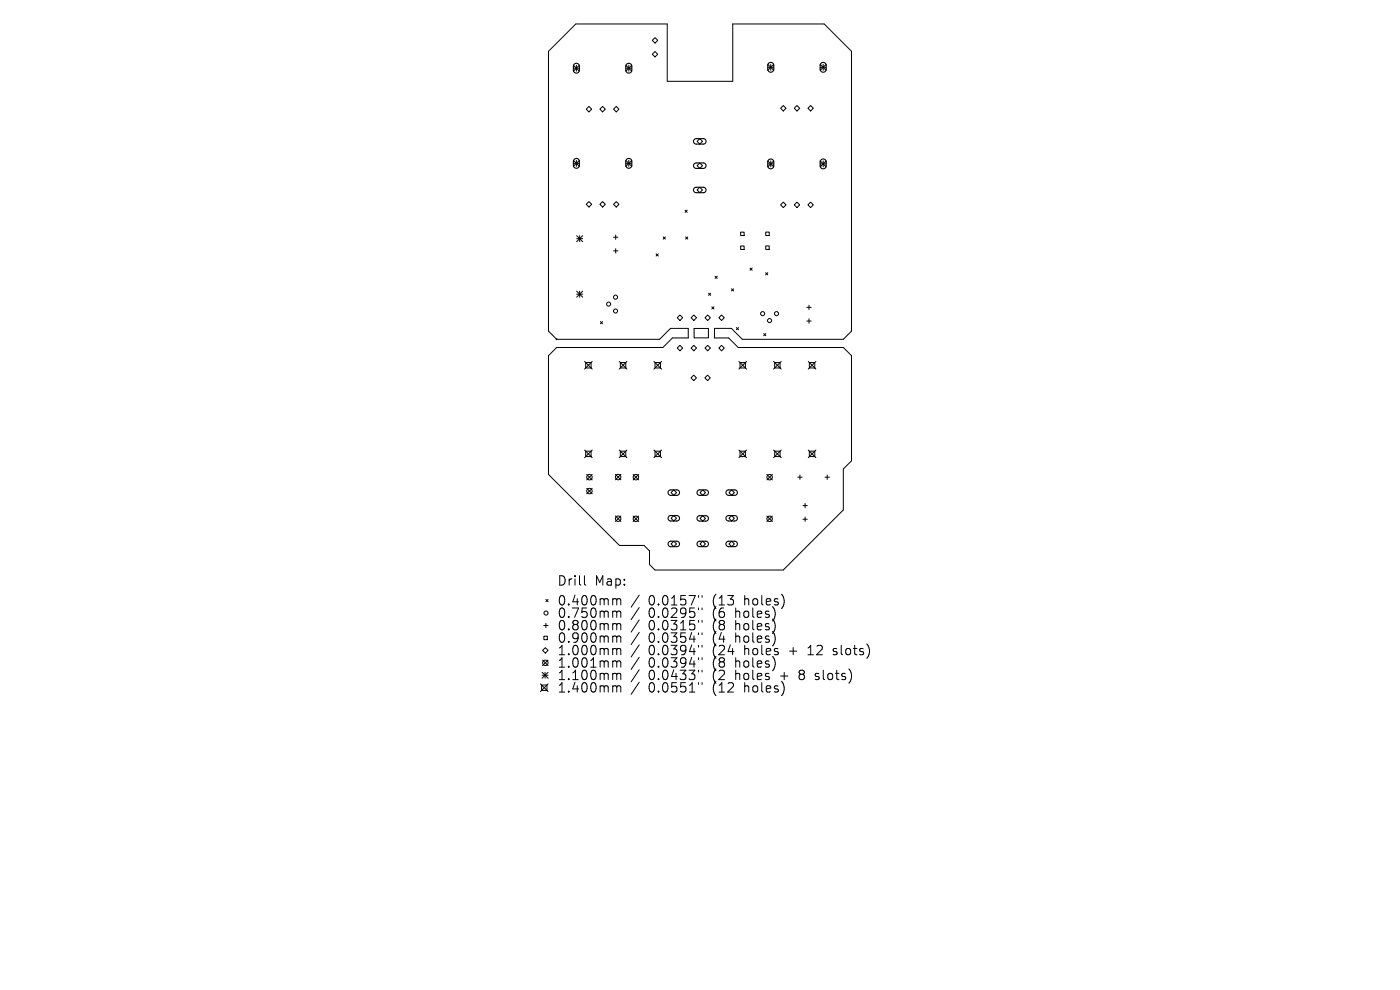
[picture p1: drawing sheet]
<svg xmlns="http://www.w3.org/2000/svg" width="297mm" height="210mm" viewBox="0 0 297 210" stroke-linecap="round" stroke-linejoin="round" font-family="sans-serif">
<defs><g id="words">
<g font-size="2.8">
<text x="118.3" y="124.5">Drill</text>
<text x="126.2" y="124.5">Map:</text>
<text x="118.3" y="128.7">0.400mm</text>
<text x="118.3" y="131.3">0.750mm</text>
<text x="137.5" y="128.7">0.0157&quot;</text>
<text x="137.5" y="131.3">0.0295&quot;</text>
<text x="151.1" y="128.7">(13</text>
<text x="151.1" y="131.3">(6</text>
<text x="156" y="131.3">holes)</text>
<text x="157.9" y="128.7">holes)</text>
<text x="118.3" y="133.9">0.800mm</text>
<text x="118.3" y="136.6">0.900mm</text>
<text x="137.5" y="133.9">0.0315&quot;</text>
<text x="137.5" y="136.6">0.0354&quot;</text>
<text x="151.1" y="133.9">(8</text>
<text x="151.1" y="136.6">(4</text>
<text x="156" y="133.9">holes)</text>
<text x="156" y="136.6">holes)</text>
<text x="118.3" y="139.2">1.000mm</text>
<text x="118.3" y="141.9">1.001mm</text>
<text x="137.5" y="139.2">0.0394&quot;</text>
<text x="137.5" y="141.9">0.0394&quot;</text>
<text x="151.1" y="139.2">(24</text>
<text x="151.1" y="141.9">(8</text>
<text x="156" y="141.9">holes)</text>
<text x="157.9" y="139.2">holes</text>
<text x="167.5" y="139.2">+</text>
<text x="171.6" y="139.2">12</text>
<text x="177.1" y="139.2">slots)</text>
<text x="118.3" y="144.5">1.100mm</text>
<text x="118.3" y="147.1">1.400mm</text>
<text x="137.5" y="144.5">0.0433&quot;</text>
<text x="137.5" y="147.1">0.0551&quot;</text>
<text x="151.1" y="144.5">(2</text>
<text x="151.1" y="147.1">(12</text>
<text x="156" y="144.5">holes</text>
<text x="157.9" y="147.1">holes)</text>
<text x="165.6" y="144.5">+</text>
<text x="169.7" y="144.5">8</text>
<text x="173.3" y="144.5">slots)</text>
</g>
</g></defs>
<g fill="none" stroke="#000" stroke-width=".21">
<path d="M116.4 10.9l5.7-5.8h19.5v12.1h13.9v-12.1h19.4l5.7 5.8v59.3l-1.7 1.8h-21.4l-2.3-2.3h-3.6v2h3l2 2h22.3l1.7 1.8v22.3l-1.7 1.7v8.7l-12.7 12.7h-27.3l-1.1-1.1v-2.9l-1.2-1.2h-5.2l-15-15.1v-25.1l1.7-1.8h22.5l2.1-2h3.3v-2h-3.8l-2.3 2.3h-21.8l-1.7-1.8zM121.6 13.8l1.3 1.3M121.6 14.5h1.3M122.3 13.8v1.3M122.9 13.8l-1.3 1.3M132.8 14.5h1.2M132.8 13.8l1.2 1.3M133.4 13.8v1.3M134 13.8l-1.2 1.3M138.4 11.5l.6-.6 .5 .6-.5 .6zM139 8l.5 .6-.5 .5-.6-.5zM162.9 13.6l1.2 1.3"/>
<path d="M162.9 14.3h1.2M163.5 13.6v1.3M164.1 13.6l-1.2 1.3M174 14.3h1.3M174 13.6l1.3 1.3M174.6 13.6v1.3M175.3 13.6l-1.3 1.3M121.6 34l1.3 1.3M121.6 34.7h1.3M122.3 34v1.3M122.9 34l-1.3 1.3M124.4 23.2l.5-.6 .6 .6-.6 .5z"/>
<path d="M127.3 23.2l.5-.6 .6 .6-.6 .5zM130.2 23.2l.5-.6 .6 .6-.6 .5zM132.8 34.7h1.2M132.8 34l1.2 1.3M133.4 34v1.3M134 34l-1.2 1.3M147.9 30l.6-.6 .5 .6-.5 .6zM147.9 35.1l.6-.5 .5 .5-.5 .6zM162.9 34.1l1.2 1.3M162.9 34.8h1.2M163.5 34.1v1.3M164.1 34.1l-1.2 1.3"/>
<path d="M165.6 23l.6-.6 .6 .6-.6 .5zM168.5 23l.6-.6 .6 .6-.6 .5zM172 22.4l.5 .6-.5 .5-.6-.5zM174 34.8h1.3M174 34.1l1.3 1.3M174.6 34.1v1.3M175.3 34.1l-1.3 1.3M122.3 50l1.3 1.3M122.3 50.6h1.3M123 50v1.3M123.6 50l-1.3 1.3M124.9 42.8l.6 .5-.6 .6-.5-.6z"/>
<path d="M127.8 42.8l.6 .5-.6 .6-.5-.6zM130.2 43.3l.5-.5 .6 .5-.6 .6zM130.2 50.3h.9M130.2 53.2h.9M130.6 49.9v.9M130.6 52.8v.9M139.2 53.9l.5 .4M139.7 53.9l-.5 .4M140.7 50.3l.5 .4M141.2 50.3l-.5 .4M145.3 44.6l.5 .4M145.4 50.3l.5 .4"/>
<path d="M145.8 44.6l-.5 .4M145.9 50.3l-.5 .4M147.9 40.3l.6-.6 .5 .6-.5 .6zM151.7 58.6l.5 .5M152.2 58.6l-.5 .5M157.1 49.2h.8v.8h-.8zM157.1 52.2h.8v.7h-.8zM159.1 56.9l.5 .4M159.6 56.9l-.5 .4M162.4 57.8l.5 .5M162.4 49.2h.8v.8h-.8zM162.4 52.2h.8v.7h-.8z"/>
<path d="M162.9 57.8l-.5 .5M165.6 43.5l.6-.6 .6 .6-.6 .5zM168.5 43.5l.6-.6 .6 .6-.6 .5zM171.4 43.5l.6-.6 .5 .6-.5 .5zM122.3 61.8l1.3 1.2M122.3 62.4h1.3M123 61.8v1.2M123.6 61.8l-1.3 1.2M124 76.7l1.6 1.6M124.3 76.9h1.1v1.2h-1.1zM125.6 76.7l-1.6 1.6M127.4 68.2l.4 .5"/>
<path d="M127.8 68.2l-.4 .5M131.4 76.7l1.6 1.6M131.6 76.9h1.2v1.2h-1.2zM133 76.7l-1.6 1.6M138.7 76.7l1.6 1.6M139 76.9h1.1v1.2h-1.1zM140.3 76.7l-1.6 1.6M143.7 67.4l.6-.6 .5 .6-.5 .6zM143.7 73.8l.6-.5 .5 .5-.5 .6zM146.6 73.8l.6-.5 .6 .5-.6 .6zM147.2 66.8l.6 .6-.6 .6-.6-.6zM147.3 69.7h3v2h-3z"/>
<path d="M149.6 67.4l.5-.6 .6 .6-.6 .6zM149.6 73.8l.5-.5 .6 .5-.6 .6zM150.3 62.2l.5 .5M150.8 62.2l-.5 .5M151 65.1l.5 .5M151.5 65.1l-.5 .5M152.5 67.4l.6-.6 .6 .6-.6 .6zM152.5 73.8l.6-.5 .6 .5-.6 .6zM155.2 61.3l.4 .4M155.6 61.3l-.4 .4M156.2 69.5l.5 .5M156.7 69.5l-.5 .5"/>
<path d="M156.8 76.7l1.6 1.6M157 76.9h1.1v1.2h-1.1zM158.4 76.7l-1.6 1.6M162 70.8l.5 .4M162.5 70.8l-.5 .4M164.1 76.7l1.6 1.6M164.3 76.9h1.2v1.2h-1.2zM165.7 76.7l-1.6 1.6M171.2 65.2h.9M171.2 68.1h.9M171.5 76.7l1.6 1.6M171.6 64.7v1"/>
<path d="M171.6 67.6v1M171.7 76.9h1.1v1.2h-1.1zM173.1 76.7l-1.6 1.6M124 95.5l1.6 1.6M124.3 95.7h1.1v1.2h-1.1zM125.6 95.5l-1.6 1.6M131.4 95.5l1.6 1.6M131.6 95.7h1.2v1.2h-1.2zM133 95.5l-1.6 1.6M138.7 95.5l1.6 1.6M139 95.7h1.1v1.2h-1.1zM140.3 95.5l-1.6 1.6"/>
<path d="M146.6 80.2l.6-.6 .5 .6-.5 .5zM149.5 80.2l.6-.6 .6 .6-.6 .5zM156.8 95.5l1.6 1.6M157 95.7h1.1v1.2h-1.1zM158.4 95.5l-1.6 1.6M164.1 95.5l1.6 1.6M164.3 95.7h1.2v1.2h-1.2zM165.7 95.5l-1.6 1.6M171.5 95.5l1.6 1.6M171.7 95.7h1.1v1.2h-1.1zM173.1 95.5l-1.6 1.6M124.5 103.6l1.1 1.1"/>
<path d="M124.5 100.6l1.1 1.2M125.6 100.6l-1.1 1.2M125.6 103.6l-1.1 1.1M130.6 100.6l1.1 1.2M130.6 109.4l1.1 1.2M131.7 100.6l-1.1 1.2M131.7 109.4l-1.1 1.2M134.3 100.6l1.2 1.2M134.3 109.5l1.2 1.1M135.5 100.6l-1.2 1.2M135.5 109.5l-1.2 1.1M142.4 104.5l.5-.6 .6 .6-.6 .6z"/>
<path d="M142.4 109.9l.5-.5 .6 .5-.6 .6zM142.4 115.4l.5-.6 .6 .6-.6 .6zM148.5 104.5l.6-.6 .6 .6-.6 .6zM148.5 110l.6-.6 .6 .6-.6 .6zM148.5 115.4l.6-.6 .6 .6-.6 .6zM154.6 104.5l.6-.6 .6 .6-.6 .6zM154.6 109.9l.6-.5 .6 .5-.6 .6zM154.6 115.4l.6-.6 .6 .6-.6 .6zM162.7 100.6l1.1 1.2M162.7 109.5l1.1 1.1M163.8 100.6l-1.1 1.2M163.8 109.5l-1.1 1.1"/>
<path d="M169.2 101.2h1M169.7 100.8v.9M170.3 107.2h1M170.3 110.1h1M170.8 106.8v.9M170.8 109.7v.9M175 101.2h1M175.5 100.8v.9M115.3 132.7h1M115.4 135h.7v.7h-.7zM115.7 137.4l.6 .6-.6 .5-.6-.5zM115.8 127.2l.5 .4"/>
<path d="M115.8 132.2v.9M116.3 127.2l-.5 .4M124 122.1v1.7l.3 .3M130.6 127l.2 .3M130.6 129.6l.2 .3M130.6 132.3l.2 .3M130.6 134.9l.2 .3M130.6 137.6l.2 .2M130.8 127.3v1M130.8 129.9v1.1M130.8 132.6v1M130.8 135.2v1"/>
<path d="M130.8 137.8v1.1M130.8 127.3l.3-.3 .5 .1 .1 1.2M130.8 129.9l.3-.3 .5 .1 .1 1.3M130.8 132.6l.3-.3 .5 .1 .1 1.2M130.8 135.2l.3-.3 .5 .1 .1 1.2M130.8 137.8l.3-.2 .5 .1 .1 1.2M135.6 126.2l-1.7 2.6M135.6 128.9l-1.7 2.5M135.6 131.5l-1.7 2.6M135.6 134.2l-1.7 2.5M135.6 136.8l-1.7 2.6M135.6 139.4l-1.7 2.6"/>
<path d="M148.2 126.3v.4M148.2 129v.4M148.2 131.6v.4M148.2 134.2v.4M148.2 136.9v.4M148.2 139.5v.4M148.9 126.3v.4M148.9 129v.4M148.9 131.6v.4M148.9 134.2v.4M148.9 136.9v.4M148.9 139.5v.4"/>
<path d="M164.4 132.2v1.3M164.4 134.8v1.4M164.5 130l-.1 .9M166.3 126.9v1.3M114.6 145.1l1.7 1.6M114.9 145.3h1.1v1.2h-1.1zM115 142.6l1.3 1.3M115 143.2h1.3M115.1 140l1.2 1.2M115.6 142.6v1.3M116.3 140l-1.2 1.2M116.3 142.6l-1.3 1.3"/>
<path d="M116.3 145.1l-1.7 1.6M130.6 140.2l.2 .3M130.6 142.8l.2 .3M130.6 145.5l.2 .3M130.8 140.5v1M130.8 143.1v1.1M130.8 145.8v1M130.8 140.5l.3-.3 .5 .1 .1 1.2M130.8 143.1l.3-.3 .5 .1 .1 1.3M130.8 145.8l.3-.3 .5 .1 .1 1.2M135.6 142.1l-1.7 2.5M135.6 144.7l-1.7 2.6"/>
<path d="M148.2 142.2v.4M148.2 144.8v.4M148.9 142.2v.4M148.9 144.8v.4M164.4 140.1v1.3M166.3 145.4v1.3"/>
<circle cx="129.1" cy="64.5" r=".43"/>
<circle cx="130.6" cy="63" r=".43"/>
<circle cx="130.6" cy="66" r=".43"/>
<circle cx="161.8" cy="66.5" r=".43"/>
<circle cx="163.3" cy="68" r=".43"/>
<circle cx="164.7" cy="66.5" r=".43"/>
<circle cx="125" cy="104.2" r=".58"/>
<circle cx="125" cy="101.2" r=".58"/>
<circle cx="131.1" cy="110" r=".58"/>
<circle cx="131.1" cy="101.2" r=".58"/>
<circle cx="134.9" cy="101.2" r=".58"/>
<circle cx="134.9" cy="110.1" r=".58"/>
<circle cx="163.3" cy="101.2" r=".58"/>
<circle cx="163.3" cy="110.1" r=".58"/>
<circle cx="115.8" cy="130" r=".43"/>
<circle cx="115.7" cy="140.6" r=".58"/>
</g>
<circle cx="118.1" cy="72" r=".09" fill="#000" stroke="#000" stroke-width=".21"/>
<g fill="none" stroke="#000" stroke-width=".23">
<path d="M121.8 13.6l.6-.2 .5 .4v1.2l-.4 .5h-.5l-.3-.4-.1-1.1zM132.9 13.6l.7-.2 .4 .4v1.2l-.4 .5h-.5l-.3-.4v-1.1zM163.1 13.4l.6-.1 .4 .4v1.1l-.4 .5h-.5l-.3-.4v-1.1zM174.2 13.4l.6-.1 .4 .4v1.1l-.3 .5h-.5l-.4-.4v-1.1zM121.8 33.8l.6-.2 .5 .4v1.2l-.4 .5-.5-.1-.3-.3-.1-1.1zM132.9 33.8l.7-.2 .4 .4v1.2l-.4 .5-.5-.1-.3-.3v-1.1zM147.3 29.6l.4-.2h1.6l.4 .3 .1 .4-.5 .5h-1.7l-.5-.5zM147.3 34.7l.4-.1h1.6l.4 .2 .1 .4-.5 .5h-1.7l-.5-.4zM147.3 39.9l.4-.2h1.6l.4 .3 .1 .4-.5 .5h-1.7l-.5-.5zM163.1 33.9l.6-.2 .4 .4v1.2l-.4 .5h-.5l-.3-.4v-1.1zM174.2 33.9l.6-.2 .4 .4v1.2l-.3 .5h-.5l-.4-.4v-1.1zM141.9 104.1l.4-.2h1.4l.4 .3v.4l-.4 .5h-1.5l-.5-.5z"/>
<path d="M141.9 109.5l.4-.1h1.4l.4 .3v.4l-.4 .4h-1.5l-.5-.4zM141.9 115l.4-.2h1.4l.4 .3v.4l-.4 .5-1.5-.1-.5-.4zM148 104.1l.4-.2h1.5l.3 .3 .1 .4-.5 .5h-1.5l-.4-.5zM148 109.6l.4-.2h1.5l.3 .3 .1 .4-.5 .4h-1.5l-.4-.4zM148 115l.4-.2h1.5l.3 .3 .1 .4-.5 .5-1.5-.1-.4-.4zM154.2 104.1l.3-.2h1.5l.4 .3v.4l-.4 .5h-1.6l-.4-.5zM154.2 109.5l.3-.1h1.5l.4 .3v.4l-.4 .4h-1.6l-.4-.4zM154.2 115l.3-.2h1.5l.4 .3v.4l-.4 .5-1.6-.1-.4-.4z"/>
</g>
<use href="#words"/>
</svg>
